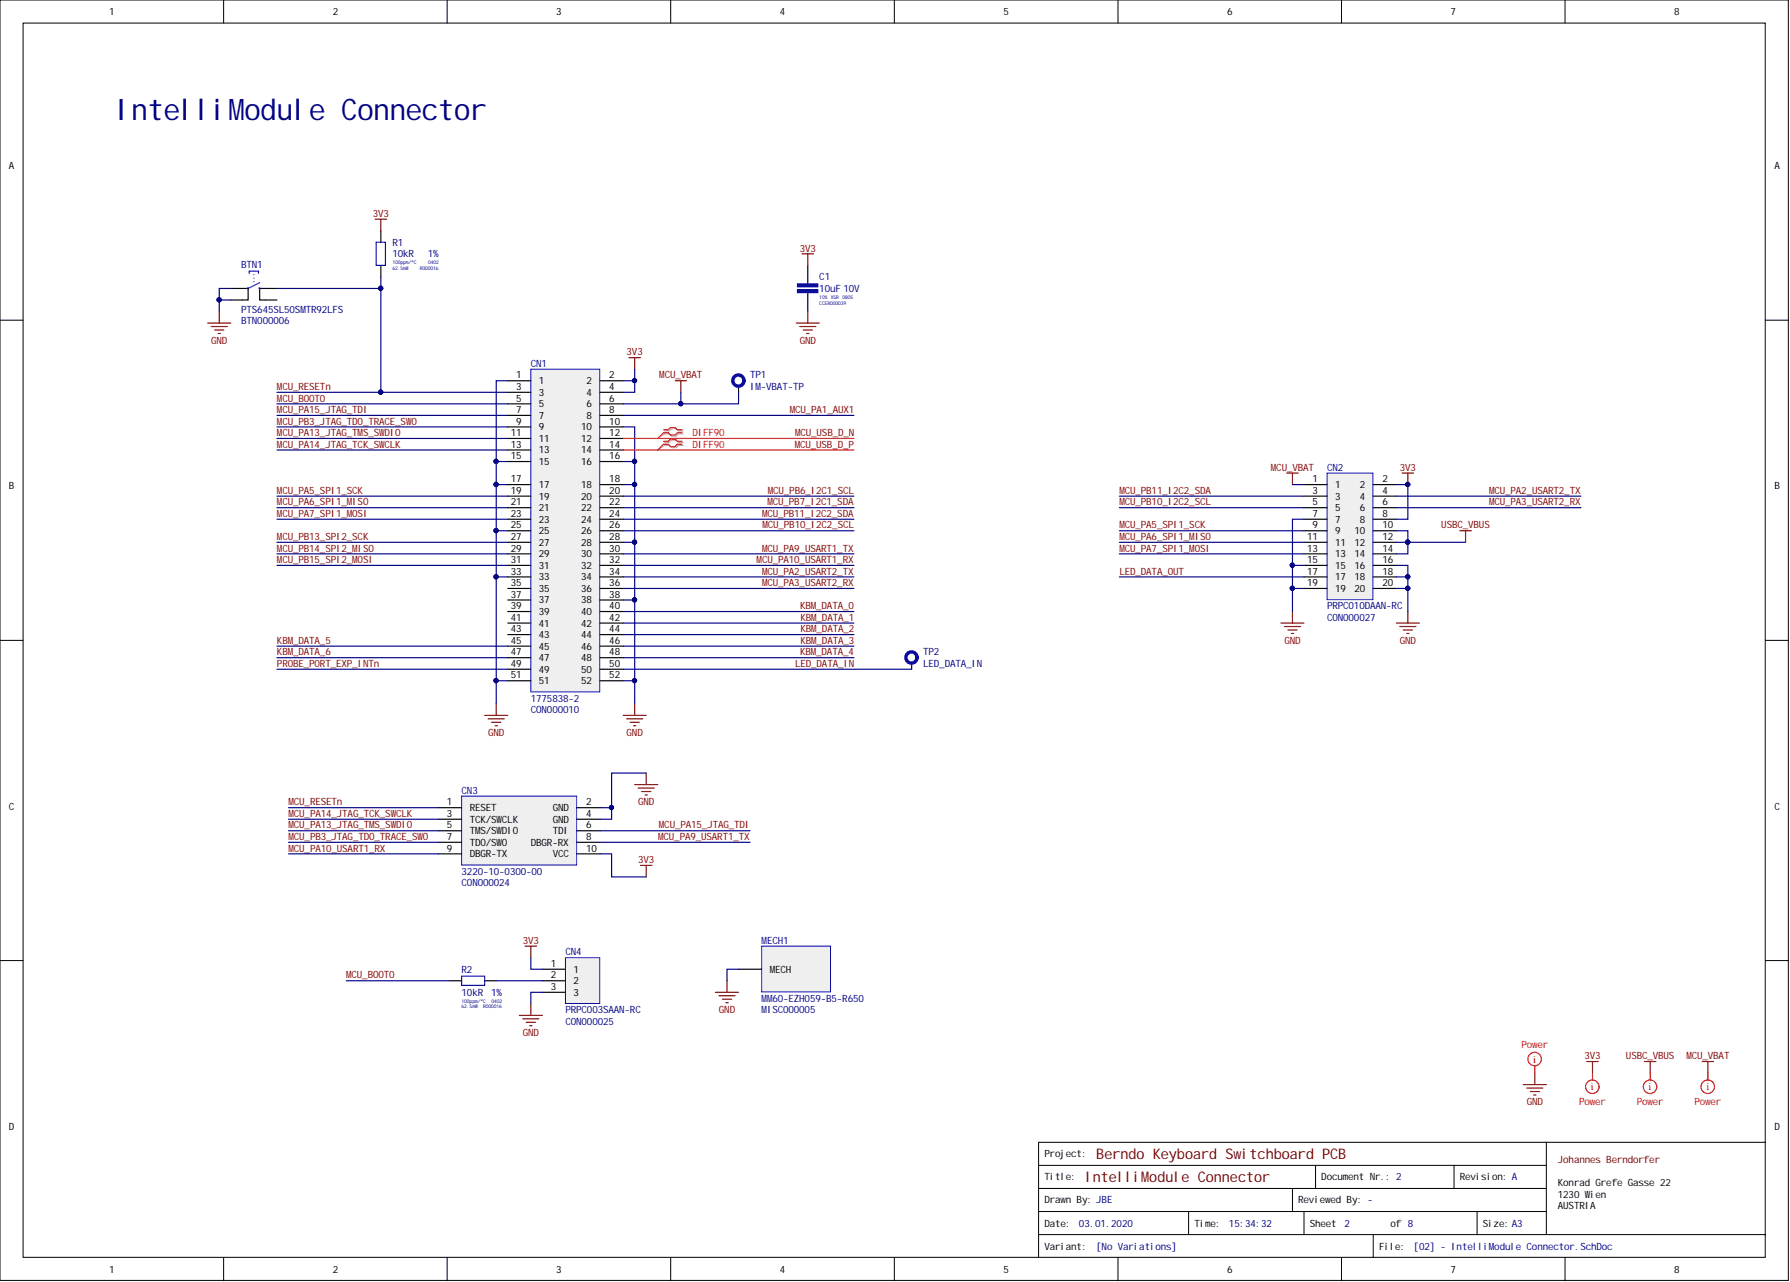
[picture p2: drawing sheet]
<svg xmlns="http://www.w3.org/2000/svg" width="393mm" height="282mm" viewBox="0 0 393 282" stroke-linecap="round" stroke-linejoin="round" font-family="sans-serif">
<defs><g id="words">
<text font-size="6.5" fill="#000080" x="25.4" y="26.3">IntelliModule Connector</text>
<g font-size="3.2" fill="#5b0f00">
<text x="240.9" y="254.9">Berndo Keyboard Switchboard PCB</text>
<text x="238.4" y="259.9">IntelliModule Connector</text>
</g>
<g font-size="2.3" fill="#f00">
<text x="336.9" y="233.6">i</text>
<text x="349.6" y="239.7">i</text>
<text x="362.3" y="239.7">i</text>
<text x="375" y="239.7">i</text>
</g>
<g font-size="2.2">
<text x="24" y="3.3">1</text>
<text x="73.1" y="3.3">2</text>
<text x="122.2" y="3.3">3</text>
<text x="171.3" y="3.3">4</text>
<text x="220.5" y="3.3">5</text>
<text x="269.6" y="3.3">6</text>
<text x="318.8" y="3.3">7</text>
<text x="367.9" y="3.3">8</text>
<text x="1.9" y="37.2">A</text>
<text x="389.9" y="37.2">A</text>
<text x="113.4" y="83.2">1</text>
<text x="133.9" y="83.2">2</text>
<text x="113.4" y="85.7">3</text>
<text x="113.4" y="88.3">5</text>
<text x="118.4" y="84.5">1</text>
<text x="118.4" y="87">3</text>
<text x="118.4" y="89.6">5</text>
<text x="128.9" y="84.5">2</text>
<text x="128.9" y="87">4</text>
<text x="128.9" y="89.6">6</text>
<text x="133.9" y="85.7">4</text>
<text x="133.9" y="88.3">6</text>
<text x="112.3" y="95.9">11</text>
<text x="113.4" y="90.8">7</text>
<text x="113.4" y="93.4">9</text>
<text x="118.4" y="92.1">7</text>
<text x="118.4" y="94.6">9</text>
<text x="127.7" y="94.6">10</text>
<text x="128.9" y="92.1">8</text>
<text x="133.9" y="90.8">8</text>
<text x="133.9" y="93.4">10</text>
<text x="133.9" y="95.9">12</text>
<text x="112.3" y="98.4">13</text>
<text x="112.3" y="101">15</text>
<text x="118.4" y="97.2">11</text>
<text x="118.4" y="99.7">13</text>
<text x="127.7" y="97.2">12</text>
<text x="127.7" y="99.7">14</text>
<text x="133.9" y="98.4">14</text>
<text x="133.9" y="101">16</text>
<text x="1.9" y="107.6">B</text>
<text x="112.3" y="106">17</text>
<text x="118.4" y="102.2">15</text>
<text x="118.4" y="107.3">17</text>
<text x="127.7" y="102.2">16</text>
<text x="127.7" y="107.3">18</text>
<text x="133.9" y="106">18</text>
<text x="288.4" y="106">1</text>
<text x="293.4" y="107.3">1</text>
<text x="298.8" y="107.3">2</text>
<text x="303.8" y="106">2</text>
<text x="389.9" y="107.6">B</text>
<text x="112.3" y="108.6">19</text>
<text x="112.3" y="111.1">21</text>
<text x="112.3" y="113.7">23</text>
<text x="118.4" y="109.8">19</text>
<text x="118.4" y="112.4">21</text>
<text x="127.7" y="109.8">20</text>
<text x="127.7" y="112.4">22</text>
<text x="133.9" y="108.6">20</text>
<text x="133.9" y="111.1">22</text>
<text x="133.9" y="113.7">24</text>
<text x="288.4" y="108.6">3</text>
<text x="288.4" y="111.1">5</text>
<text x="288.4" y="113.7">7</text>
<text x="293.4" y="109.8">3</text>
<text x="293.4" y="112.4">5</text>
<text x="298.8" y="109.8">4</text>
<text x="298.8" y="112.4">6</text>
<text x="303.8" y="108.6">4</text>
<text x="303.8" y="111.1">6</text>
<text x="303.8" y="113.7">8</text>
<text x="112.3" y="116.2">25</text>
<text x="112.3" y="118.7">27</text>
<text x="118.4" y="114.9">23</text>
<text x="118.4" y="117.5">25</text>
<text x="118.4" y="120">27</text>
<text x="127.7" y="114.9">24</text>
<text x="127.7" y="117.5">26</text>
<text x="127.7" y="120">28</text>
<text x="133.9" y="116.2">26</text>
<text x="133.9" y="118.7">28</text>
<text x="287.2" y="118.7">11</text>
<text x="288.4" y="116.2">9</text>
<text x="293.4" y="114.9">7</text>
<text x="293.4" y="117.5">9</text>
<text x="293.4" y="120">11</text>
<text x="297.6" y="117.5">10</text>
<text x="297.6" y="120">12</text>
<text x="298.8" y="114.9">8</text>
<text x="303.8" y="116.2">10</text>
<text x="303.8" y="118.7">12</text>
<text x="112.3" y="121.3">29</text>
<text x="112.3" y="123.8">31</text>
<text x="118.4" y="122.5">29</text>
<text x="118.4" y="125.1">31</text>
<text x="127.7" y="122.5">30</text>
<text x="127.7" y="125.1">32</text>
<text x="133.9" y="121.3">30</text>
<text x="133.9" y="123.8">32</text>
<text x="287.2" y="121.3">13</text>
<text x="287.2" y="123.8">15</text>
<text x="293.4" y="122.5">13</text>
<text x="293.4" y="125.1">15</text>
<text x="297.6" y="122.5">14</text>
<text x="297.6" y="125.1">16</text>
<text x="303.8" y="121.3">14</text>
<text x="303.8" y="123.8">16</text>
<text x="112.3" y="126.3">33</text>
<text x="112.3" y="128.9">35</text>
<text x="112.3" y="131.4">37</text>
<text x="118.4" y="127.6">33</text>
<text x="118.4" y="130.1">35</text>
<text x="127.7" y="127.6">34</text>
<text x="127.7" y="130.1">36</text>
<text x="133.9" y="126.3">34</text>
<text x="133.9" y="128.9">36</text>
<text x="133.9" y="131.4">38</text>
<text x="287.2" y="126.3">17</text>
<text x="287.2" y="128.9">19</text>
<text x="293.4" y="127.6">17</text>
<text x="293.4" y="130.1">19</text>
<text x="297.6" y="127.6">18</text>
<text x="297.6" y="130.1">20</text>
<text x="303.8" y="126.3">18</text>
<text x="303.8" y="128.9">20</text>
<text x="112.3" y="133.9">39</text>
<text x="112.3" y="136.5">41</text>
<text x="118.4" y="132.7">37</text>
<text x="118.4" y="135.2">39</text>
<text x="118.4" y="137.8">41</text>
<text x="127.7" y="132.7">38</text>
<text x="127.7" y="135.2">40</text>
<text x="127.7" y="137.8">42</text>
<text x="133.9" y="133.9">40</text>
<text x="133.9" y="136.5">42</text>
<text x="112.3" y="139">43</text>
<text x="112.3" y="141.6">45</text>
<text x="118.4" y="140.3">43</text>
<text x="118.4" y="142.8">45</text>
<text x="127.7" y="140.3">44</text>
<text x="127.7" y="142.8">46</text>
<text x="133.9" y="139">44</text>
<text x="133.9" y="141.6">46</text>
<text x="112.3" y="144.1">47</text>
<text x="112.3" y="146.6">49</text>
<text x="112.3" y="149.2">51</text>
<text x="118.4" y="145.4">47</text>
<text x="118.4" y="147.9">49</text>
<text x="127.7" y="145.4">48</text>
<text x="127.7" y="147.9">50</text>
<text x="133.9" y="144.1">48</text>
<text x="133.9" y="146.6">50</text>
<text x="133.9" y="149.2">52</text>
<text x="118.4" y="150.4">51</text>
<text x="127.7" y="150.4">52</text>
<text x="1.9" y="178">C</text>
<text x="98.2" y="177.1">1</text>
<text x="98.2" y="179.6">3</text>
<text x="103.2" y="178.3">RESET</text>
<text x="121.5" y="178.3">GND</text>
<text x="128.8" y="177.1">2</text>
<text x="128.8" y="179.6">4</text>
<text x="389.9" y="178">C</text>
<text x="98.2" y="182.2">5</text>
<text x="98.2" y="184.7">7</text>
<text x="103.2" y="180.9">TCK/SWCLK</text>
<text x="103.2" y="183.4">TMS/SWDIO</text>
<text x="103.2" y="186">TDO/SWO</text>
<text x="116.6" y="186">DBGR-RX</text>
<text x="121.5" y="180.9">GND</text>
<text x="121.5" y="183.4">TDI</text>
<text x="128.8" y="182.2">6</text>
<text x="128.8" y="184.7">8</text>
<text x="98.2" y="187.2">9</text>
<text x="103.2" y="188.5">DBGR-TX</text>
<text x="121.5" y="188.5">VCC</text>
<text x="128.8" y="187.2">10</text>
<text x="121" y="212.6">1</text>
<text x="121" y="215.1">2</text>
<text x="126" y="213.9">1</text>
<text x="169.1" y="213.9">MECH</text>
<text x="121" y="217.7">3</text>
<text x="126" y="216.4">2</text>
<text x="126" y="218.9">3</text>
<text x="1.9" y="248.4">D</text>
<text x="389.9" y="248.4">D</text>
<text x="229.5" y="254.5">Project:</text>
<text x="229.5" y="259.5">Title:</text>
<text x="290.4" y="259.5">Document Nr.: 2</text>
<text x="320.8" y="259.5">Revision: A</text>
<text x="342.3" y="260.8">Konrad Grefe Gasse 22</text>
<text x="342.3" y="263.3">1230 Wien</text>
<text x="229.5" y="269.7">Date:</text>
<text x="229.5" y="264.6">Drawn By: JBE</text>
<text x="262.5" y="269.7">Time:</text>
<text x="285.3" y="264.6">Reviewed By: -</text>
<text x="287.8" y="269.7">Sheet</text>
<text x="305.6" y="269.7">of 8</text>
<text x="325.9" y="269.7">Size: A3</text>
<text x="342.3" y="265.9">AUSTRIA</text>
<text x="229.5" y="274.7">Variant:</text>
<text x="303" y="274.7">File:</text>
<text x="24" y="279.8">1</text>
<text x="73.1" y="279.8">2</text>
<text x="122.2" y="279.8">3</text>
<text x="171.3" y="279.8">4</text>
<text x="220.5" y="279.8">5</text>
<text x="269.6" y="279.8">6</text>
<text x="318.8" y="279.8">7</text>
<text x="367.9" y="279.8">8</text>
</g>
<g font-size="2.2" fill="#800000">
<text x="81.9" y="47.7">3V3</text>
<text x="175.7" y="55.3">3V3</text>
<text x="46.4" y="75.6">GND</text>
<text x="175.7" y="75.6">GND</text>
<text x="137.7" y="78.1">3V3</text>
<text x="144.9" y="83.2">MCU_VBAT</text>
<text x="60.9" y="85.7">MCU_RESETn</text>
<text x="60.9" y="88.3">MCU_BOOT0</text>
<text x="60.9" y="90.8">MCU_PA15_JTAG_TDI</text>
<text x="60.9" y="93.4">MCU_PB3_JTAG_TDO_TRACE_SWO</text>
<text x="60.9" y="95.9">MCU_PA13_JTAG_TMS_SWDIO</text>
<text x="173.5" y="90.8">MCU_PA1_AUX1</text>
<text x="174.7" y="95.9">MCU_USB_D_N</text>
<text x="60.9" y="98.4">MCU_PA14_JTAG_TCK_SWCLK</text>
<text x="174.6" y="98.4">MCU_USB_D_P</text>
<text x="279.3" y="103.5">MCU_VBAT</text>
<text x="307.6" y="103.5">3V3</text>
<text x="60.9" y="108.6">MCU_PA5_SPI1_SCK</text>
<text x="60.9" y="111.1">MCU_PA6_SPI1_MISO</text>
<text x="60.9" y="113.7">MCU_PA7_SPI1_MOSI</text>
<text x="167.5" y="113.7">MCU_PB11_I2C2_SDA</text>
<text x="168.6" y="111.1">MCU_PB7_I2C1_SDA</text>
<text x="168.7" y="108.6">MCU_PB6_I2C1_SCL</text>
<text x="246" y="111.1">MCU_PB10_I2C2_SCL</text>
<text x="246" y="108.6">MCU_PB11_I2C2_SDA</text>
<text x="327.2" y="108.6">MCU_PA2_USART2_TX</text>
<text x="327.2" y="111.1">MCU_PA3_USART2_RX</text>
<text x="60.9" y="118.7">MCU_PB13_SPI2_SCK</text>
<text x="167.5" y="116.2">MCU_PB10_I2C2_SCL</text>
<text x="246" y="116.2">MCU_PA5_SPI1_SCK</text>
<text x="246" y="118.7">MCU_PA6_SPI1_MISO</text>
<text x="316.7" y="116.2">USBC_VBUS</text>
<text x="60.9" y="121.3">MCU_PB14_SPI2_MISO</text>
<text x="60.9" y="123.8">MCU_PB15_SPI2_MOSI</text>
<text x="166.3" y="123.8">MCU_PA10_USART1_RX</text>
<text x="167.5" y="121.3">MCU_PA9_USART1_TX</text>
<text x="246" y="121.3">MCU_PA7_SPI1_MOSI</text>
<text x="167.5" y="126.3">MCU_PA2_USART2_TX</text>
<text x="167.5" y="128.9">MCU_PA3_USART2_RX</text>
<text x="246" y="126.3">LED_DATA_OUT</text>
<text x="175.8" y="133.9">KBM_DATA_0</text>
<text x="175.9" y="136.5">KBM_DATA_1</text>
<text x="60.9" y="141.6">KBM_DATA_5</text>
<text x="175.9" y="139">KBM_DATA_2</text>
<text x="175.9" y="141.6">KBM_DATA_3</text>
<text x="282.2" y="141.6">GND</text>
<text x="307.6" y="141.6">GND</text>
<text x="60.9" y="144.1">KBM_DATA_6</text>
<text x="60.9" y="146.6">PROBE_PORT_EXP_INTn</text>
<text x="174.7" y="146.6">LED_DATA_IN</text>
<text x="175.8" y="144.1">KBM_DATA_4</text>
<text x="107.3" y="161.9">GND</text>
<text x="137.7" y="161.9">GND</text>
<text x="63.4" y="179.6">MCU_PA14_JTAG_TCK_SWCLK</text>
<text x="63.4" y="177.1">MCU_RESETn</text>
<text x="140.2" y="177.1">GND</text>
<text x="63.4" y="182.2">MCU_PA13_JTAG_TMS_SWDIO</text>
<text x="63.4" y="184.7">MCU_PB3_JTAG_TDO_TRACE_SWO</text>
<text x="144.6" y="184.7">MCU_PA9_USART1_TX</text>
<text x="144.8" y="182.2">MCU_PA15_JTAG_TDI</text>
<text x="63.4" y="187.2">MCU_PA10_USART1_RX</text>
<text x="140.2" y="189.8">3V3</text>
<text x="114.9" y="207.5">3V3</text>
<text x="76.1" y="215.1">MCU_BOOT0</text>
<text x="114.9" y="227.8">GND</text>
<text x="158" y="222.7">GND</text>
<text x="348.2" y="232.9">3V3</text>
<text x="357.3" y="232.9">USBC_VBUS</text>
<text x="370.6" y="232.9">MCU_VBAT</text>
<text x="335.5" y="243">GND</text>
</g>
<g font-size="2.2" fill="#000080">
<text x="53" y="58.9">BTN1</text>
<text x="86.2" y="56.6">10kR</text>
<text x="86.2" y="54">R1</text>
<text x="94" y="56.6">1%</text>
<text x="180" y="64.2">10uF 10V</text>
<text x="180" y="61.6">C1</text>
<text x="53" y="71.3">BTN000006</text>
<text x="53" y="68.8">PTS645SL50SMTR92LFS</text>
<text x="116.6" y="80.7">CN1</text>
<text x="164.8" y="83.2">TP1</text>
<text x="164.8" y="85.7">IM-VBAT-TP</text>
<text x="291.6" y="103.5">CN2</text>
<text x="291.6" y="136.5">CON000027</text>
<text x="291.6" y="133.9">PRPC010DAAN-RC</text>
<text x="202.9" y="144.1">TP2</text>
<text x="202.9" y="146.6">LED_DATA_IN</text>
<text x="116.6" y="154.2">1775838-2</text>
<text x="116.6" y="156.8">CON000010</text>
<text x="101.4" y="174.5">CN3</text>
<text x="101.4" y="194.8">CON000024</text>
<text x="101.4" y="192.3">3220-10-0300-00</text>
<text x="167.4" y="207.5">MECH1</text>
<text x="101.4" y="213.9">R2</text>
<text x="124.3" y="210.1">CN4</text>
<text x="101.4" y="218.9">10kR</text>
<text x="107.9" y="218.9">1%</text>
<text x="167.4" y="220.2">MM60-EZH059-B5-R650</text>
<text x="124.3" y="225.3">CON000025</text>
<text x="124.3" y="222.7">PRPC003SAAN-RC</text>
<text x="167.4" y="222.7">MISC000005</text>
<text x="237.1" y="269.7">03.01.2020</text>
<text x="270.1" y="269.7">15:34:32</text>
<text x="295.4" y="269.7">2</text>
<text x="240.9" y="274.7">[No Variations]</text>
<text x="310.6" y="274.7">[02] - IntelliModule Connector.SchDoc</text>
</g>
<g font-size="2.2" fill="#f00">
<text x="152.2" y="95.9">DIFF90</text>
<text x="152.2" y="98.4">DIFF90</text>
<text x="334.3" y="230.4">Power</text>
<text x="347" y="243">Power</text>
<text x="359.7" y="243">Power</text>
<text x="372.3" y="243">Power</text>
</g>
<text font-size="2.2" fill="#600" x="342.3" y="255.7">Johannes Berndorfer</text>
<g font-size="1.1" fill="#000080">
<text x="86.2" y="58.1">100ppm/°C</text>
<text x="86.2" y="59.4">62.5mW</text>
<text x="92.2" y="59.4">R000016</text>
<text x="94.1" y="58.1">0402</text>
<text x="180" y="65.7">10% X5R 0805</text>
<text x="180" y="67">CCER000039</text>
<text x="101.4" y="220.5">100ppm/°C</text>
<text x="101.4" y="221.7">62.5mW</text>
<text x="106.2" y="221.7">R000016</text>
<text x="108" y="220.5">0402</text>
</g>
</g></defs>
<g fill="#fff" stroke="#000" stroke-width=".22">
<path d="M0 0h393v281.5h-393z"/>
<path d="M5.1 5.1h382.8v271.3h-382.8z"/>
</g>
<g fill="none" stroke="#000" stroke-width=".22">
<path d="M49.1 0v5.1M98.3 0v5.1M147.4 0v5.1M196.5 0v5.1M245.7 0v5.1M294.8 0v5.1M343.9 0v5.1M0 70.4h5.1M388 70.4h5.1M0 140.8h5.1M388 140.8h5.1M0 211.2h5.1"/>
<path d="M388 211.2h5.1M289.1 256.2v5.1M319.5 256.2h-91.3v5.1M339.8 256.2h-20.3v5.1M339.8 251.2h-111.6v5M388 251.2h-48.2v20.2M49.1 276.5v5.1M98.3 276.5v5.1M147.4 276.5v5.1M196.5 276.5v5.1M228.2 271.4v-5h33v5M228.2 266.4v-5.1h55.8v5.1"/>
<path d="M245.7 276.5v5.1M261.2 266.4h25.4v5M284 261.3h55.8M286.6 266.4h38M294.8 276.5v5.1M301.8 271.4v5.1M339.8 266.4h-15.2v5M343.9 276.5v5.1M388 271.4h-159.8v5.1"/>
</g>
<path d="M116.6 81.2h15.2v70.9h-15.2z" fill="#efefef" stroke="#00f" stroke-width=".22"/>
<g fill="none" stroke="#000" stroke-width=".25">
<path d="M177.5 58.3v4.5M177.5 64.1v4.4M111.6 83.7h5M111.6 86.3h5M111.6 88.8h5M111.6 91.3h5M111.6 93.9h5M111.6 96.4h5M111.6 98.9h5M131.9 83.7h5M131.9 86.3h5M131.9 88.8h5"/>
<path d="M131.9 91.3h5M131.9 93.9h5M131.9 96.4h5M131.9 98.9h5M111.6 101.5h5M111.6 106.6h5M111.6 109.1h5M111.6 111.6h5M111.6 114.2h5M111.6 116.7h5M111.6 119.2h5M131.9 101.5h5"/>
<path d="M131.9 106.6h5M131.9 109.1h5M131.9 111.6h5M131.9 114.2h5M131.9 116.7h5M131.9 119.2h5M111.6 121.8h5M111.6 124.3h5M111.6 126.8h5M111.6 129.4h5M111.6 131.9h5M111.6 134.5h5"/>
<path d="M111.6 137h5M111.6 139.5h5M131.9 121.8h5M131.9 124.3h5M131.9 126.8h5M131.9 129.4h5M131.9 131.9h5M131.9 134.5h5M131.9 137h5M131.9 139.5h5M111.6 142.1h5M111.6 144.6h5"/>
<path d="M111.6 147.1h5M111.6 149.7h5M131.9 142.1h5M131.9 144.6h5M131.9 147.1h5M131.9 149.7h5"/>
</g>
<g fill="none" stroke="#800000" stroke-width=".25">
<path d="M176.2 55.8h2.6M177.5 55.8v2.5M138.2 78.6h2.5M139.5 78.6v2.6M175 71h5M175.7 71.8h3.6M176.5 72.6h2M177.3 73.3h.5M177.5 68.5v2.5M106.5 157.3h5.1M107.3 158h3.5M108 158.8h2.1"/>
<path d="M108.8 159.6h.5M109 154.8v2.5M136.9 157.3h5.1M137.7 158h3.5M138.5 158.8h2M139.2 159.6h.5M139.5 154.8v2.5"/>
</g>
<g fill="#00f" stroke="#00f" stroke-width=".22">
<path d="M175.2 63.7h4.5v.7h-4.5z"/>
<path d="M175.2 62.4h4.5v.7h-4.5z"/>
</g>
<path d="M146.1 94.8h1l.5-.6h1l.5 .6h1M146.1 95.4h1l.5 .5h1l.5-.5h1M146.1 97.3h1l.5-.5h1l.5 .5h1M146.1 97.9h1l.5 .5h1l.5-.5h1" fill="none" stroke="#d0a3a3" stroke-width=".25"/>
<path d="M146.1 95.4l-1.6 1M146.1 97.9l-1.6 1" fill="none" stroke="#d0a3a3" stroke-width=".22"/>
<path d="M145.8 94.5h1l.5-.5h1l.6 .5h1M145.8 95.1h1l.5 .5h1l.6-.5h1M145.8 97h1l.5-.5h1l.6 .5h1M145.8 97.7h1l.5 .5h1l.6-.5h1" fill="none" stroke="#f00" stroke-width=".25"/>
<path d="M145.8 95.1l-1.3 1.3M145.8 97.7l-1.3 1.2" fill="none" stroke="#f00" stroke-width=".22"/>
<path d="M167.4 208h15.1v10.1h-15.1z" fill="#efefef" stroke="#00f" stroke-width=".22"/>
<path d="M50.7 63.4h3.8v2.6h-3.8M60.9 63.4h-3.8v2.6h3.8M162.3 85v1.3M162.3 213.1h5.1" fill="none" stroke="#000" stroke-width=".25"/>
<g fill="none" stroke="#800000" stroke-width=".25">
<path d="M45.6 71h5.1M46.4 71.8h3.6M47.2 72.6h2M47.9 73.3h.5M48.2 68.5v2.5M148.3 83.7h2.6M149.6 83.7v2.6M139.5 172.5h5M140.2 173.3h3.6M141 174h2M141.8 174.8h.5M142 170v2.5"/>
<path d="M140.7 190.3h2.6M142 190.3v2.5M157.2 218.2h5.1M158 218.9h3.5M158.7 219.7h2.1M159.8 215.6v2.6M159.5 220.5h.5"/>
</g>
<circle cx="162.3" cy="83.7" r="1.23" fill="none" stroke="#00f" stroke-width=".76"/>
<g fill="none" stroke="#00f" stroke-width=".25">
<path d="M54.8 60.1v-.5h2v.5M57.1 62.2l-2.6 1.2"/>
<circle cx="54.5" cy="63.4" r=".09"/>
<circle cx="57" cy="63.4" r=".09"/>
</g>
<path d="M55.8 59.6v2.6" fill="none" stroke="#00f" stroke-width=".25" stroke-dasharray="0 .7"/>
<path d="M101.4 175h25.3v15.2h-25.3z" fill="#efefef" stroke="#00f" stroke-width=".22"/>
<path d="M96.4 177.6h5M126.8 177.6h5.1M96.4 180.1h5M96.4 182.7h5M96.4 185.2h5M96.4 187.7h5M126.8 180.1h5.1M126.8 182.7h5.1M126.8 185.2h5.1M126.8 187.7h5.1" fill="none" stroke="#000" stroke-width=".25"/>
<path d="M124.3 210.6h7.5v10h-7.5z" fill="#efefef" stroke="#00f" stroke-width=".22"/>
<path d="M83.7 50.7v2.6M83.7 58.3v2.6M200.3 145.9v1.2M98.9 215.6h2.5M106.5 215.6h2.5M119.2 213.1h5.1M119.2 215.6h5.1M119.2 218.2h5.1" fill="none" stroke="#000" stroke-width=".25"/>
<path d="M82.7 53.3h2v5h-2zM101.4 214.6h5.1v2.1h-5.1z" fill="none" stroke="#00f" stroke-width=".25"/>
<path d="M82.4 48.2h2.6M83.7 48.2v2.5M115.4 208h2.5M116.6 208v2.6M114.1 223.2h5.1M114.9 224h3.5M115.6 224.8h2.1M116.4 225.5h.5M116.6 220.7v2.5" fill="none" stroke="#800000" stroke-width=".25"/>
<circle cx="200.3" cy="144.6" r="1.23" fill="none" stroke="#00f" stroke-width=".76"/>
<path d="M291.6 104h10.1v27.8h-10.1z" fill="#efefef" stroke="#00f" stroke-width=".22"/>
<g fill="none" stroke="#000" stroke-width=".25">
<path d="M286.6 106.6h5M286.6 109.1h5M286.6 111.6h5M286.6 114.2h5M286.6 116.7h5M286.6 119.2h5M301.8 106.6h5M301.8 109.1h5M301.8 111.6h5M301.8 114.2h5M301.8 116.7h5M301.8 119.2h5"/>
<path d="M286.6 121.8h5M286.6 124.3h5M286.6 126.8h5M286.6 129.4h5M301.8 121.8h5M301.8 124.3h5M301.8 126.8h5M301.8 129.4h5"/>
</g>
<g fill="none" stroke="#800000" stroke-width=".25">
<path d="M282.7 104h2.6M284 104v2.6M308.1 104h2.5M309.4 104v2.6M320.8 116.7h2.5M322.1 116.7v2.5M281.5 137h5.1M282.2 137.8h3.6M283 138.5h2M283.8 139.3h.5M284 134.5v2.5M306.8 137h5.1"/>
<path d="M307.6 137.8h3.5M308.4 138.5h2M309.1 139.3h.5M309.4 134.5v2.5M334.7 238.5h5.1M335.5 239.2h3.5M336.3 240h2M337.3 235.9v2.6M348.7 233.4h2.5M349.9 233.4v2.5M361.4 233.4h2.5M362.6 233.4v2.5"/>
<path d="M374 233.4h2.6M375.3 233.4v2.5M337 240.8h.5"/>
</g>
<g fill="#000080" stroke="#000080" stroke-width=".22">
<circle cx="309.3" cy="106.5" r=".47"/>
<circle cx="109" cy="106.5" r=".47"/>
<circle cx="109" cy="101.4" r=".47"/>
<circle cx="139.4" cy="101.4" r=".47"/>
<circle cx="139.4" cy="106.5" r=".47"/>
<circle cx="139.4" cy="149.6" r=".47"/>
<circle cx="109" cy="149.6" r=".47"/>
<circle cx="139.4" cy="83.7" r=".47"/>
<circle cx="139.4" cy="119.2" r=".47"/>
<circle cx="109" cy="116.7" r=".47"/>
<circle cx="109" cy="126.8" r=".47"/>
<circle cx="139.4" cy="131.9" r=".47"/>
<circle cx="149.6" cy="88.8" r=".47"/>
<circle cx="48.1" cy="65.9" r=".47"/>
<circle cx="134.4" cy="177.5" r=".47"/>
<circle cx="83.6" cy="63.4" r=".47"/>
<circle cx="83.6" cy="86.2" r=".47"/>
<circle cx="284" cy="129.3" r=".47"/>
<circle cx="309.3" cy="129.3" r=".47"/>
<circle cx="284" cy="124.3" r=".47"/>
<circle cx="309.3" cy="126.8" r=".47"/>
<circle cx="309.3" cy="119.2" r=".47"/>
</g>
<g fill="none" stroke="#f00" stroke-width=".25">
<path d="M136.9 96.4h50.8M136.9 98.9h50.8M337.3 234.4v1.5M349.9 235.9v1.6M362.6 235.9v1.6M375.3 235.9v1.6"/>
<circle cx="337.2" cy="232.9" r="1.48"/>
<circle cx="349.9" cy="238.9" r="1.48"/>
<circle cx="362.6" cy="238.9" r="1.48"/>
<circle cx="375.3" cy="238.9" r="1.48"/>
</g>
<g fill="none" stroke="#000080" stroke-width=".25">
<path d="M48.2 66v2.5M50.7 63.4h-2.5v2.6h2.5M60.9 63.4h22.8v22.9M83.7 60.9v2.5M60.9 86.3h50.7M60.9 88.8h50.7M60.9 91.3h50.7M60.9 93.9h50.7M60.9 96.4h50.7M60.9 98.9h50.7M111.6 83.7h-2.6v17.8M136.9 93.9h2.6v7.6"/>
<path d="M136.9 91.3h50.8M139.5 81.2v2.5h-2.6M139.5 83.7v2.6h-2.6M149.6 86.3v2.5M162.3 86.3v2.5h-25.4M60.9 109.1h50.7M60.9 111.6h50.7M60.9 114.2h50.7M60.9 119.2h50.7M109 116.7h2.6M111.6 101.5h-2.6v5.1M111.6 106.6h-2.6v48.2"/>
<path d="M136.9 101.5h2.6v5.1M136.9 106.6h2.6v48.2M136.9 109.1h50.8M136.9 111.6h50.8M136.9 114.2h50.8M136.9 116.7h50.8M136.9 119.2h2.6M246 109.1h40.6M246 111.6h40.6M246 116.7h40.6M246 119.2h40.6M284 106.6h2.6"/>
<path d="M286.6 114.2h-2.6v15.2M306.8 119.2h15.3M306.8 106.6h2.6v7.6h-2.6M306.8 116.7h2.6v5.1h-2.6M306.8 109.1h40.6M306.8 111.6h40.6M60.9 121.8h50.7M60.9 124.3h50.7M109 126.8h2.6M136.9 121.8h50.8M136.9 124.3h50.8M136.9 126.8h50.8"/>
<path d="M136.9 131.9h2.6M136.9 129.4h50.8M136.9 134.5h50.8M136.9 137h50.8M136.9 139.5h50.8M246 121.8h40.6M246 126.8h40.6M284 124.3h2.6M286.6 129.4h-2.6v5.1M306.8 129.4h2.6v5.1M306.8 124.3h2.6v2.5h-2.6M309.4 126.8v2.6"/>
<path d="M60.9 142.1h50.7M60.9 144.6h50.7M60.9 147.1h50.7M109 149.7h2.6M136.9 149.7h2.6M136.9 142.1h50.8M136.9 144.6h50.8M136.9 147.1h63.4M63.4 177.6h33M131.9 177.6h2.5M142 170h-7.6v10.1h-2.5M63.4 187.7h33"/>
<path d="M63.4 185.2h33M63.4 182.7h33M63.4 180.1h33M131.9 187.7h2.5v5.1h7.6M131.9 185.2h32.9M131.9 182.7h32.9M76.1 215.6h22.8M109 215.6h10.2M116.6 210.6v2.5h2.6M119.2 218.2h-2.6v2.5M162.3 213.1h-2.5v2.5"/>
</g>
<use href="#words"/>
</svg>
